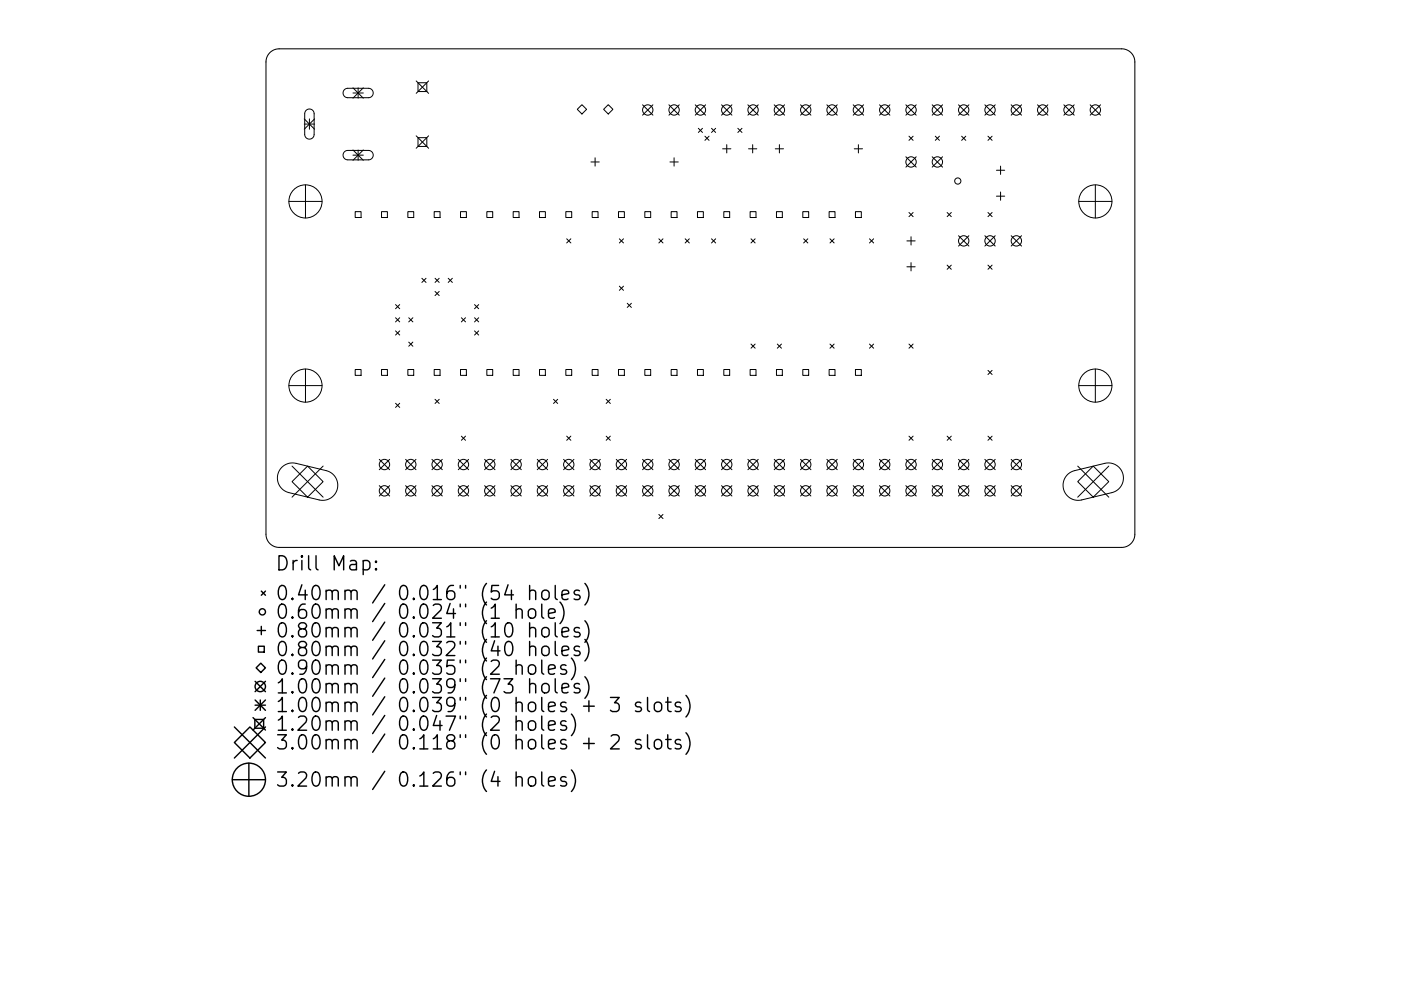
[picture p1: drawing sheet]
<svg xmlns="http://www.w3.org/2000/svg" width="297mm" height="210mm" viewBox="0 0 297 210" stroke-linecap="round" stroke-linejoin="round" font-family="sans-serif">
<defs><g id="words">
<g font-size="4.2">
<text x="58.3" y="121.1">Drill Map:</text>
<text x="58.3" y="127.4">0.40mm / 0.016&quot; (54 holes)</text>
<text x="58.3" y="131.3">0.60mm / 0.024&quot; (1 hole)</text>
<text x="58.3" y="135.3">0.80mm / 0.031&quot; (10 holes)</text>
<text x="58.3" y="139.2">0.80mm / 0.032&quot; (40 holes)</text>
<text x="58.3" y="143.2">0.90mm / 0.035&quot; (2 holes)</text>
<text x="58.3" y="147.2">1.00mm / 0.039&quot; (73 holes)</text>
<text x="58.3" y="151.1">1.00mm / 0.039&quot; (0 holes + 3 slots)</text>
<text x="58.3" y="155.1">1.20mm / 0.047&quot; (2 holes)</text>
<text x="58.3" y="159">3.00mm / 0.118&quot; (0 holes + 2 slots)</text>
<text x="58.3" y="166.9">3.20mm / 0.126&quot; (4 holes)</text>
</g>
</g></defs>
<path d="M57.2 11.2a2.79 2.79 0 0 1 2-.8h178.6a2.79 2.79 0 0 1 2.8 2.7v100.3a2.79 2.79 0 0 1-2.8 2.7h-178.6a2.79 2.79 0 0 1-2.8-2.7v-100.3a2.79 2.79 0 0 1 .8-1.9z" fill="none" stroke="#000" stroke-width=".22"/>
<g fill="none" stroke="#000" stroke-width=".21">
<path d="M73 19l.6-.3h4.5a1 1 0 0 1 1 1 1 1 0 0 1-1 1h-4.4a1 1 0 0 1-.9-.6 1 1 0 0 1 .2-1.1zM74.8 18.6l2.2 2.2M74.8 19.7h2.2M75.9 18.6v2.2M77 18.6l-2.2 2.2M88.2 17.2l2.7 2.6M88.6 17.6h1.9v1.8h-1.9zM90.9 17.2l-2.7 2.6M64.5 25.2l2.2 2.2M64.5 26.3h2.2M64.8 39.2v7.1M64.9 23.4a1 1 0 0 1 1.1-.2 1 1 0 0 1 .6 .9v4.4a1 1 0 0 1-1 1 1 1 0 0 1-1-1v-4.5z"/>
<path d="M65.6 25.2v2.2M66.7 25.2l-2.2 2.2M73 32.2l.6-.3h4.5a1 1 0 0 1 1 1 1 1 0 0 1-1 1h-4.4a1 1 0 0 1-.9-.6 1 1 0 0 1 .2-1.1zM74.8 31.8l2.2 2.2M74.8 32.9h2.2M75.9 31.8v2.2M77 31.8l-2.2 2.2M88.2 28.8l2.7 2.7M88.6 29.2h1.9v1.9h-1.9zM90.9 28.8l-2.7 2.7M122.4 23.2l1-1 1 1-1 1zM125.3 34.4h1.8"/>
<path d="M126.2 33.5v1.7M128 23.2l1-1 1 1-1 1zM136.2 22.2l2.2 2.2M138.4 22.2l-2.2 2.2M141.8 22.2l2.2 2.2M142 34.4h1.8M142.9 33.5v1.7M144 22.2l-2.2 2.2M147.4 22.2l2.2 2.2M148.1 27.2l.8 .9M148.9 27.2l-.8 .9M149.5 28.9l.8 .9"/>
<path d="M149.6 22.2l-2.2 2.2M150.3 28.9l-.8 .9M150.9 27.2l.8 .9M151.7 27.2l-.8 .9M153 22.2l2.2 2.2M153.2 31.6h1.8M154.1 30.7v1.7M155.2 22.2l-2.2 2.2M156.4 27.2l.9 .9M157.3 27.2l-.9 .9M158.6 22.2l2.2 2.2M158.7 31.6h1.8"/>
<path d="M159.6 30.7v1.7M160.8 22.2l-2.2 2.2M164.1 22.2l2.2 2.2M164.4 31.6h1.7M165.2 30.7v1.7M166.3 22.2l-2.2 2.2M169.7 22.2l2.2 2.2M171.9 22.2l-2.2 2.2M175.3 22.2l2.2 2.2M177.5 22.2l-2.2 2.2M180.9 22.2l2.2 2.2M181.1 31.6h1.8"/>
<path d="M182 30.7v1.7M183.1 22.2l-2.2 2.2M186.5 22.2l2.2 2.2M188.7 22.2l-2.2 2.2M192.1 33.3l2.2 2.2M192.1 22.2l2.2 2.2M192.7 28.9l.9 .9M193.6 28.9l-.9 .9M194.3 33.3l-2.2 2.2M194.3 22.2l-2.2 2.2M197.6 22.2l2.2 2.2M197.6 33.3l2.2 2.2"/>
<path d="M198.3 28.9l.9 .9M199.2 28.9l-.9 .9M199.8 33.3l-2.2 2.2M199.8 22.2l-2.2 2.2M203.2 22.2l2.2 2.2M203.9 28.9l.9 .9M204.8 28.9l-.9 .9M205.4 22.2l-2.2 2.2M208.8 22.2l2.2 2.2M209.5 28.9l.8 .9M210.3 28.9l-.8 .9M211 22.2l-2.2 2.2"/>
<path d="M211.3 36.1h1.7M212.1 35.2v1.8M214.4 22.2l2.2 2.2M216.6 22.2l-2.2 2.2M220 22.2l2.2 2.2M222.2 22.2l-2.2 2.2M225.6 22.2l2.2 2.2M227.8 22.2l-2.2 2.2M231.1 22.2l2.2 2.2M232.2 39.2v7.1M233.3 22.2l-2.2 2.2M61.3 42.7h7"/>
<path d="M75.3 44.9h1.3v1.2h-1.3zM80.9 44.9h1.2v1.2h-1.2zM86.5 44.9h1.2v1.2h-1.2zM89.4 59l.9 .9M90.3 59l-.9 .9M92.1 44.9h1.2v1.2h-1.2zM92.2 59l.9 .9M93.1 59l-.9 .9M95 59l.9 .9M95.9 59l-.9 .9M97.6 44.9h1.3v1.2h-1.3zM103.2 44.9h1.3v1.2h-1.3z"/>
<path d="M108.8 44.9h1.2v1.2h-1.2zM114.4 44.9h1.2v1.2h-1.2zM120 44.9h1.2v1.2h-1.2zM120.2 50.7l.8 .8M121 50.7l-.8 .8M125.6 44.9h1.2v1.2h-1.2zM131.1 44.9h1.3v1.2h-1.3zM131.3 50.7l.9 .8M132.2 50.7l-.9 .8M136.7 44.9h1.3v1.2h-1.3zM139.7 50.7l.9 .8M140.6 50.7l-.9 .8"/>
<path d="M142.3 44.9h1.2v1.2h-1.2zM145.3 50.7l.8 .8M146.1 50.7l-.8 .8M147.9 44.9h1.2v1.2h-1.2zM150.9 50.7l.8 .8M151.7 50.7l-.8 .8M153.5 44.9h1.2v1.2h-1.2zM159 44.9h1.3v1.2h-1.3zM159.2 50.7l.9 .8M160.1 50.7l-.9 .8M164.6 44.9h1.3v1.2h-1.3zM170.2 44.9h1.3v1.2h-1.3z"/>
<path d="M170.4 50.7l.9 .8M171.3 50.7l-.9 .8M175.8 44.9h1.2v1.2h-1.2zM176 50.7l.9 .8M176.9 50.7l-.9 .8M181.4 44.9h1.2v1.2h-1.2zM184.3 50.7l.9 .8M185.2 50.7l-.9 .8M192.3 51.1h1.7M192.3 56.6h1.7M192.7 45.1l.9 .9M193.2 50.2v1.8"/>
<path d="M193.2 55.7v1.8M193.6 45.1l-.9 .9M200.8 45.1l.9 .9M200.8 56.3l.9 .8M201.7 45.1l-.9 .9M201.7 56.3l-.9 .8M203.2 50l2.2 2.2M205.4 50l-2.2 2.2M208.8 50l2.2 2.2M209.5 45.1l.8 .9M209.5 56.3l.8 .8M210.3 56.3l-.8 .8"/>
<path d="M210.3 45.1l-.8 .9M211 50l-2.2 2.2M211.3 41.6h1.7M212.1 40.7v1.8M214.4 50l2.2 2.2M216.6 50l-2.2 2.2M228.7 42.7h7.1M64.8 78.3v7M75.3 78.4h1.3v1.2h-1.3zM80.9 78.4h1.2v1.2h-1.2zM83.9 64.6l.8 .9M83.9 67.4l.8 .9"/>
<path d="M83.9 70.2l.8 .9M84.7 64.6l-.8 .9M84.7 67.4l-.8 .9M84.7 70.2l-.8 .9M86.5 78.4h1.2v1.2h-1.2zM86.7 67.4l.8 .9M86.7 72.6l.8 .9M87.5 67.4l-.8 .9M87.5 72.6l-.8 .9M92.1 78.4h1.2v1.2h-1.2zM92.2 61.8l.9 .9M93.1 61.8l-.9 .9"/>
<path d="M97.6 78.4h1.3v1.2h-1.3zM97.8 67.4l.9 .9M98.7 67.4l-.9 .9M100.6 67.4l.9 .9M100.6 64.6l.9 .9M100.6 70.2l.9 .9M101.5 64.6l-.9 .9M101.5 67.4l-.9 .9M101.5 70.2l-.9 .9M103.2 78.4h1.3v1.2h-1.3zM108.8 78.4h1.2v1.2h-1.2zM114.4 78.4h1.2v1.2h-1.2z"/>
<path d="M120 78.4h1.2v1.2h-1.2zM125.6 78.4h1.2v1.2h-1.2zM131.1 78.4h1.3v1.2h-1.3zM131.3 60.7l.9 .9M132.2 60.7l-.9 .9M133 64.3l.9 .9M133.9 64.3l-.9 .9M136.7 78.4h1.3v1.2h-1.3zM142.3 78.4h1.2v1.2h-1.2zM147.9 78.4h1.2v1.2h-1.2zM153.5 78.4h1.2v1.2h-1.2zM159 78.4h1.3v1.2h-1.3z"/>
<path d="M159.2 73l.9 .9M160.1 73l-.9 .9M164.6 78.4h1.3v1.2h-1.3zM164.8 73l.9 .9M165.7 73l-.9 .9M170.2 78.4h1.3v1.2h-1.3zM175.8 78.4h1.2v1.2h-1.2zM176 73l.9 .9M176.9 73l-.9 .9M181.4 78.4h1.2v1.2h-1.2zM184.3 73l.9 .9M185.2 73l-.9 .9"/>
<path d="M192.7 73l.9 .9M193.6 73l-.9 .9M209.5 78.6l.8 .9M210.3 78.6l-.8 .9M232.2 78.3v7M59.7 99.2a3.2 3.2 0 0 1 3.1-.9l6.4 1.6a3.2 3.2 0 0 1 2.3 3.8 3.2 3.2 0 0 1-3.8 2.4l-6.4-1.6a3.2 3.2 0 0 1-1.6-5.3zM61.3 81.8h7M61.9 98.9l6.6 6.6M68.5 98.9l-6.6 6.6M80.4 97.5l2.2 2.2M82.6 97.5l-2.2 2.2M83.9 85.6l.8 .8"/>
<path d="M84.7 85.6l-.8 .8M86 97.5l2.2 2.2M88.2 97.5l-2.2 2.2M91.6 97.5l2.2 2.2M92.2 84.7l.9 .9M93.1 84.7l-.9 .9M93.8 97.5l-2.2 2.2M97.2 97.5l2.2 2.2M97.8 92.5l.9 .9M98.7 92.5l-.9 .9M99.4 97.5l-2.2 2.2M102.7 97.5l2.2 2.2"/>
<path d="M104.9 97.5l-2.2 2.2M108.3 97.5l2.2 2.2M110.5 97.5l-2.2 2.2M113.9 97.5l2.2 2.2M116.1 97.5l-2.2 2.2M117.4 84.7l.8 .9M118.2 84.7l-.8 .9M119.5 97.5l2.2 2.2M120.2 92.5l.8 .9M121 92.5l-.8 .9M121.7 97.5l-2.2 2.2M125.1 97.5l2.2 2.2"/>
<path d="M127.3 97.5l-2.2 2.2M128.5 84.7l.9 .9M128.5 92.5l.9 .9M129.4 84.7l-.9 .9M129.4 92.5l-.9 .9M130.7 97.5l2.2 2.2M132.9 97.5l-2.2 2.2M136.2 97.5l2.2 2.2M138.4 97.5l-2.2 2.2M141.8 97.5l2.2 2.2M144 97.5l-2.2 2.2M147.4 97.5l2.2 2.2"/>
<path d="M149.6 97.5l-2.2 2.2M153 97.5l2.2 2.2M155.2 97.5l-2.2 2.2M158.6 97.5l2.2 2.2M160.8 97.5l-2.2 2.2M164.1 97.5l2.2 2.2M166.3 97.5l-2.2 2.2M169.7 97.5l2.2 2.2M171.9 97.5l-2.2 2.2M175.3 97.5l2.2 2.2M177.5 97.5l-2.2 2.2M180.9 97.5l2.2 2.2"/>
<path d="M183.1 97.5l-2.2 2.2M186.5 97.5l2.2 2.2M188.7 97.5l-2.2 2.2M192.1 97.5l2.2 2.2M192.7 92.5l.9 .9M193.6 92.5l-.9 .9M194.3 97.5l-2.2 2.2M197.6 97.5l2.2 2.2M199.8 97.5l-2.2 2.2M200.8 92.5l.9 .9M201.7 92.5l-.9 .9M203.2 97.5l2.2 2.2"/>
<path d="M205.4 97.5l-2.2 2.2M208.8 97.5l2.2 2.2M209.5 92.5l.8 .9M210.3 92.5l-.8 .9M211 97.5l-2.2 2.2M214.4 97.5l2.2 2.2M216.6 97.5l-2.2 2.2M228.5 98.9l6.6 6.6M228.7 81.8h7.1M235.1 98.9l-6.6 6.6M61.9 102.2l3.3-3.3 3.3 3.3-3.3 3.3zM80.4 103l2.2 2.2"/>
<path d="M82.6 103l-2.2 2.2M86 103l2.2 2.2M88.2 103l-2.2 2.2M91.6 103l2.2 2.2M93.8 103l-2.2 2.2M97.2 103l2.2 2.2M99.4 103l-2.2 2.2M102.7 103l2.2 2.2M104.9 103l-2.2 2.2M108.3 103l2.2 2.2M110.5 103l-2.2 2.2M113.9 103l2.2 2.2"/>
<path d="M116.1 103l-2.2 2.2M119.5 103l2.2 2.2M121.7 103l-2.2 2.2M125.1 103l2.2 2.2M127.3 103l-2.2 2.2M130.7 103l2.2 2.2M132.9 103l-2.2 2.2M136.2 103l2.2 2.2M138.4 103l-2.2 2.2M139.7 109.1l.9 .9M140.6 109.1l-.9 .9M141.8 103l2.2 2.2"/>
<path d="M144 103l-2.2 2.2M147.4 103l2.2 2.2M149.6 103l-2.2 2.2M153 103l2.2 2.2M155.2 103l-2.2 2.2M158.6 103l2.2 2.2M160.8 103l-2.2 2.2M164.1 103l2.2 2.2M166.3 103l-2.2 2.2M169.7 103l2.2 2.2M171.9 103l-2.2 2.2M175.3 103l2.2 2.2"/>
<path d="M177.5 103l-2.2 2.2M180.9 103l2.2 2.2M183.1 103l-2.2 2.2M186.5 103l2.2 2.2M188.7 103l-2.2 2.2M192.1 103l2.2 2.2M194.3 103l-2.2 2.2M197.6 103l2.2 2.2M199.8 103l-2.2 2.2M203.2 103l2.2 2.2M205.4 103l-2.2 2.2M208.8 103l2.2 2.2"/>
<path d="M211 103l-2.2 2.2M214.4 103l2.2 2.2M216.6 103l-2.2 2.2M226.4 100.6l1.2-.7 6.6-1.6a3.2 3.2 0 0 1 3.9 2.4 3.2 3.2 0 0 1-2.4 3.8l-6.4 1.6a3.2 3.2 0 0 1-3.5-1.6 3.2 3.2 0 0 1 .6-3.9zM228.5 102.2l3.3-3.3 3.3 3.3-3.3 3.3z"/>
<circle cx="137.3" cy="23.3" r="1.1"/>
<circle cx="142.9" cy="23.3" r="1.1"/>
<circle cx="148.5" cy="23.3" r="1.1"/>
<circle cx="154.1" cy="23.3" r="1.1"/>
<circle cx="159.7" cy="23.3" r="1.1"/>
<circle cx="165.2" cy="23.3" r="1.1"/>
<circle cx="170.8" cy="23.3" r="1.1"/>
<circle cx="176.4" cy="23.3" r="1.1"/>
<circle cx="182" cy="23.3" r="1.1"/>
<circle cx="187.6" cy="23.3" r="1.1"/>
<circle cx="193.2" cy="34.4" r="1.1"/>
<circle cx="193.2" cy="23.3" r="1.1"/>
<circle cx="198.7" cy="34.4" r="1.1"/>
<circle cx="198.7" cy="23.3" r="1.1"/>
<circle cx="203.1" cy="38.4" r=".66"/>
<circle cx="204.3" cy="23.3" r="1.1"/>
<circle cx="209.9" cy="23.3" r="1.1"/>
<circle cx="215.5" cy="23.3" r="1.1"/>
<circle cx="221.1" cy="23.3" r="1.1"/>
<circle cx="226.7" cy="23.3" r="1.1"/>
<circle cx="232.2" cy="23.3" r="1.1"/>
<circle cx="64.8" cy="42.7" r="3.5"/>
<circle cx="204.3" cy="51.1" r="1.1"/>
<circle cx="209.9" cy="51.1" r="1.1"/>
<circle cx="215.5" cy="51.1" r="1.1"/>
<circle cx="232.2" cy="42.7" r="3.5"/>
<circle cx="64.8" cy="81.8" r="3.5"/>
<circle cx="81.5" cy="98.6" r="1.1"/>
<circle cx="87.1" cy="98.6" r="1.1"/>
<circle cx="92.7" cy="98.6" r="1.1"/>
<circle cx="98.3" cy="98.6" r="1.1"/>
<circle cx="103.8" cy="98.6" r="1.1"/>
<circle cx="109.4" cy="98.6" r="1.1"/>
<circle cx="115" cy="98.6" r="1.1"/>
<circle cx="120.6" cy="98.6" r="1.1"/>
<circle cx="126.2" cy="98.6" r="1.1"/>
<circle cx="131.8" cy="98.6" r="1.1"/>
<circle cx="137.3" cy="98.6" r="1.1"/>
<circle cx="142.9" cy="98.6" r="1.1"/>
<circle cx="148.5" cy="98.6" r="1.1"/>
<circle cx="154.1" cy="98.6" r="1.1"/>
<circle cx="159.7" cy="98.6" r="1.1"/>
<circle cx="165.2" cy="98.6" r="1.1"/>
<circle cx="170.8" cy="98.6" r="1.1"/>
<circle cx="176.4" cy="98.6" r="1.1"/>
<circle cx="182" cy="98.6" r="1.1"/>
<circle cx="187.6" cy="98.6" r="1.1"/>
<circle cx="193.2" cy="98.6" r="1.1"/>
<circle cx="198.7" cy="98.6" r="1.1"/>
<circle cx="204.3" cy="98.6" r="1.1"/>
<circle cx="209.9" cy="98.6" r="1.1"/>
<circle cx="215.5" cy="98.6" r="1.1"/>
<circle cx="232.2" cy="81.8" r="3.5"/>
<circle cx="81.5" cy="104.1" r="1.1"/>
<circle cx="87.1" cy="104.1" r="1.1"/>
<circle cx="92.7" cy="104.1" r="1.1"/>
<circle cx="98.3" cy="104.1" r="1.1"/>
<circle cx="103.8" cy="104.1" r="1.1"/>
<circle cx="109.4" cy="104.1" r="1.1"/>
<circle cx="115" cy="104.1" r="1.1"/>
<circle cx="120.6" cy="104.1" r="1.1"/>
<circle cx="126.2" cy="104.1" r="1.1"/>
<circle cx="131.8" cy="104.1" r="1.1"/>
<circle cx="137.3" cy="104.1" r="1.1"/>
<circle cx="142.9" cy="104.1" r="1.1"/>
<circle cx="148.5" cy="104.1" r="1.1"/>
<circle cx="154.1" cy="104.1" r="1.1"/>
<circle cx="159.7" cy="104.1" r="1.1"/>
<circle cx="165.2" cy="104.1" r="1.1"/>
<circle cx="170.8" cy="104.1" r="1.1"/>
<circle cx="176.4" cy="104.1" r="1.1"/>
<circle cx="182" cy="104.1" r="1.1"/>
<circle cx="187.6" cy="104.1" r="1.1"/>
<circle cx="193.2" cy="104.1" r="1.1"/>
<circle cx="198.7" cy="104.1" r="1.1"/>
<circle cx="204.3" cy="104.1" r="1.1"/>
<circle cx="209.9" cy="104.1" r="1.1"/>
<circle cx="215.5" cy="104.1" r="1.1"/>
</g>
<g fill="none" stroke="#000" stroke-width=".3">
<path d="M77 119.1l.9-.2 .5 .6v.8l-.3 .5-.2 .1-.9-.1M79.7 119.1l.2 .1-.2 .1-.1-.1 .1-.1v.2M54.5 133.8h1.8M54.8 137.1h1.2v1.3h-1.2zM55.4 125.4l.9 .9M55.4 132.9v1.8M56.3 125.4l-.9 .9M79.7 120.6l.2 .2-.2 .1-.1-.1 .1-.2v.3M109.4 129.5a.74 .74 0 0 1 1.3 .1v1.6M109.4 128.2v3M112.3 125.5a.74 .74 0 0 1 1.3 .1v1.6M112.3 129.3a.81 .81 0 0 1 1.3 .4v.9a.81 .81 0 0 1-.8 .6 .81 .81 0 0 1-.8-.6v-.9z"/>
<path d="M112.3 133.4a.74 .74 0 0 1 1.3 .2v1.5M112.3 137.4a.75 .75 0 0 1 1.3 .1v1.6M112.3 124.2v3M112.3 132.1v3M112.3 136.1v3M114.9 128.2v2.5l.4 .5M115 125.5a.81 .81 0 0 1 .8-.3 .81 .81 0 0 1 .6 .6v.8a.81 .81 0 0 1-.8 .6 .81 .81 0 0 1-.7-.6v-.8zM115 133.4a.81 .81 0 0 1 .8-.3 .81 .81 0 0 1 .6 .6v.9a.81 .81 0 0 1-.8 .6 .81 .81 0 0 1-.7-.6v-.9zM115 137.4a.81 .81 0 0 1 .8-.3 .81 .81 0 0 1 .6 .6v.8a.81 .81 0 0 1-.8 .6 .81 .81 0 0 1-.7-.6v-.8zM116.3 130.2l1.4-.3-.1-.6-.9-.1-.4 .4v1.1l.1 .3 .3 .2 .9-.2M117.7 124.2v2.6l.4 .4M117.7 132.1v2.6l.4 .4"/>
<path d="M117.7 136.1v2.6l.4 .4M118.7 127.7a3.4 3.4 0 0 1 0 4.6M119.1 126.2l1.5-.3-.2-.5-.8-.2-.5 .4v1.2l.2 .3 .3 .1 .8-.1M119.1 134.1l1.5-.3-.2-.5-.8-.2-.5 .5v1.1l.2 .3 .3 .1 .8-.1M119.1 138.1l1.5-.3-.2-.6-.8-.1-.5 .4v1.2l.2 .2 .3 .2 .8-.2M121.1 139.6a3.4 3.4 0 0 1 0 4.6M122.9 125.4l-.8-.2-.4 .4 .2 .5 1 .3 .1 .2-.1 .5-.3 .1-.9-.1M122.9 133.3l-.8-.2-.4 .5 .2 .4 1 .3 .1 .3-.1 .4-.3 .1-.9-.1M122.9 137.2l-.8-.1-.4 .4 .2 .4 1 .3 .1 .3-.1 .4-.3 .2-.9-.2M124 123.8a3.4 3.4 0 0 1 0 4.6M124 131.7a3.4 3.4 0 0 1 0 4.6M124 135.7a3.4 3.4 0 0 1 0 4.5"/>
<path d="M49.7 157.5l3.3-3.3 3.3 3.3-3.3 3.3zM49.7 154.2l6.6 6.6M53.6 152.3l2.7 2.6M54 152.6h1.9v1.9h-1.9zM54.1 148.5l2.2 2.2M54.1 149.6h2.2M54.1 144.6l2.2 2.2M54.3 141.7l1-1 1 1-1 1zM55.2 148.5v2.2M56.3 144.6l-2.2 2.2M56.3 148.5l-2.2 2.2M56.3 152.3l-2.7 2.6"/>
<path d="M56.3 154.2l-6.6 6.6M109.4 141.3a.74 .74 0 0 1 1.3 .2v1.5M109.4 153.2a.74 .74 0 0 1 1.3 .2v1.5M109.4 140v3M109.4 151.9v3M112.1 141.3a.81 .81 0 0 1 .9-.3 .81 .81 0 0 1 .6 .6v.9a.81 .81 0 0 1-.8 .6 .81 .81 0 0 1-.8-.6v-.9zM112.3 145.3a.75 .75 0 0 1 1.3 .1v1.6M112.3 153.1a.81 .81 0 0 1 1.3 .4v.9a.81 .81 0 0 1-.8 .6 .81 .81 0 0 1-.8-.6v-.9zM112.3 144v3M114.9 140v2.6l.4 .4M114.9 151.9v2.6l.4 .4M115 145.3a.81 .81 0 0 1 .8-.3 .81 .81 0 0 1 .6 .6v.8a.81 .81 0 0 1-.8 .6 .81 .81 0 0 1-.7-.6v-.8z"/>
<path d="M116.3 142l1.4-.2-.1-.6-.9-.2-.4 .5v1.1l.1 .3 .3 .1 .9-.1M116.3 153.9l1.4-.3-.1-.5-.9-.2-.4 .5v1.1l.1 .3 .3 .1 .9-.1M117.7 144v2.6l.4 .4M119.1 146l1.5-.3-.2-.5-.8-.2-.5 .4v1.2l.2 .3 .3 .1 .8-.1M120 141.2l-.7-.2-.4 .5 .1 .4 1 .3 .1 .3-.1 .4-.3 .1-.8-.1M120 153.1l-.7-.2-.4 .5 .1 .4 1 .3 .1 .3-.1 .4-.3 .1-.8-.1M121.1 151.5a3.4 3.4 0 0 1 0 4.6M122.9 145.2l-.8-.2-.4 .4 .2 .5 1 .3 .1 .2-.1 .5-.3 .1-.9-.1M123.7 149.8h2.3M123.7 157.7h2.3M124 143.6a3.4 3.4 0 0 1 0 4.6M124.9 148.7v2.3"/>
<path d="M124.9 156.6v2.3M129.4 148h1.9l-1 1.1a.81 .81 0 0 1 1 .6v.7l-.3 .4-.3 .2h-.8l-.5-.3M129.6 156.2l.4-.3h.7a.81 .81 0 0 1 .4 1.3l-1.7 1.7h1.9M135.9 149.1l-.8-.1-.4 .4 .2 .4 1 .3 .1 .3-.1 .4-.3 .2-.9-.2M135.9 157l-.8-.1-.4 .4 .2 .4 1 .3 .1 .3-.1 .4-.3 .2-.9-.2M137.3 148v2.5l.4 .5M137.3 155.9v2.6l.4 .4M138.9 149.3a.81 .81 0 0 1 .8-.3 .81 .81 0 0 1 .6 .5v.9a.81 .81 0 0 1-.8 .6 .81 .81 0 0 1-.8-.6v-.9zM138.9 157.2a.81 .81 0 0 1 .8-.3 .81 .81 0 0 1 .6 .6v.8a.81 .81 0 0 1-.8 .6 .81 .81 0 0 1-.8-.6v-.8zM141.1 149h1.2M141.1 156.9h1.2M141.6 148v2.5l.1 .3 .6 .2"/>
<path d="M141.6 155.9v2.6l.1 .2 .6 .2M144.3 149.1l-.7-.1-.5 .4 .2 .4 1 .3 .1 .3-.1 .4-.3 .2-.9-.2M144.3 157l-.7-.1-.5 .4 .2 .4 1 .3 .1 .3-.1 .4-.3 .2-.9-.2M145.4 147.5a3.4 3.4 0 0 1 0 4.6M145.4 155.5a3.4 3.4 0 0 1 0 4.5M49.3 165.4h7M52.8 161.9v7M109.4 165.1a.75 .75 0 0 1 1.3 .1v1.6M109.4 163.8v3M112.3 164.9a.81 .81 0 0 1 1.3 .5v.8a.81 .81 0 0 1-.8 .6 .81 .81 0 0 1-.8-.6v-.8zM114.9 163.8v2.6l.4 .4M116.3 165.8l1.4-.3-.1-.6-.9-.1-.4 .4v1.2l.1 .2 .3 .2 .9-.2"/>
<path d="M120 164.9l-.7-.1-.4 .4 .1 .4 1 .3 .1 .3-.1 .4-.3 .2-.8-.2M121.1 163.4a3.4 3.4 0 0 1 0 4.5"/>
<circle cx="55.6" cy="129.8" r=".66"/>
<circle cx="55.2" cy="145.7" r="1.1"/>
<circle cx="52.8" cy="165.4" r="3.5"/>
</g>
<use href="#words"/>
</svg>
